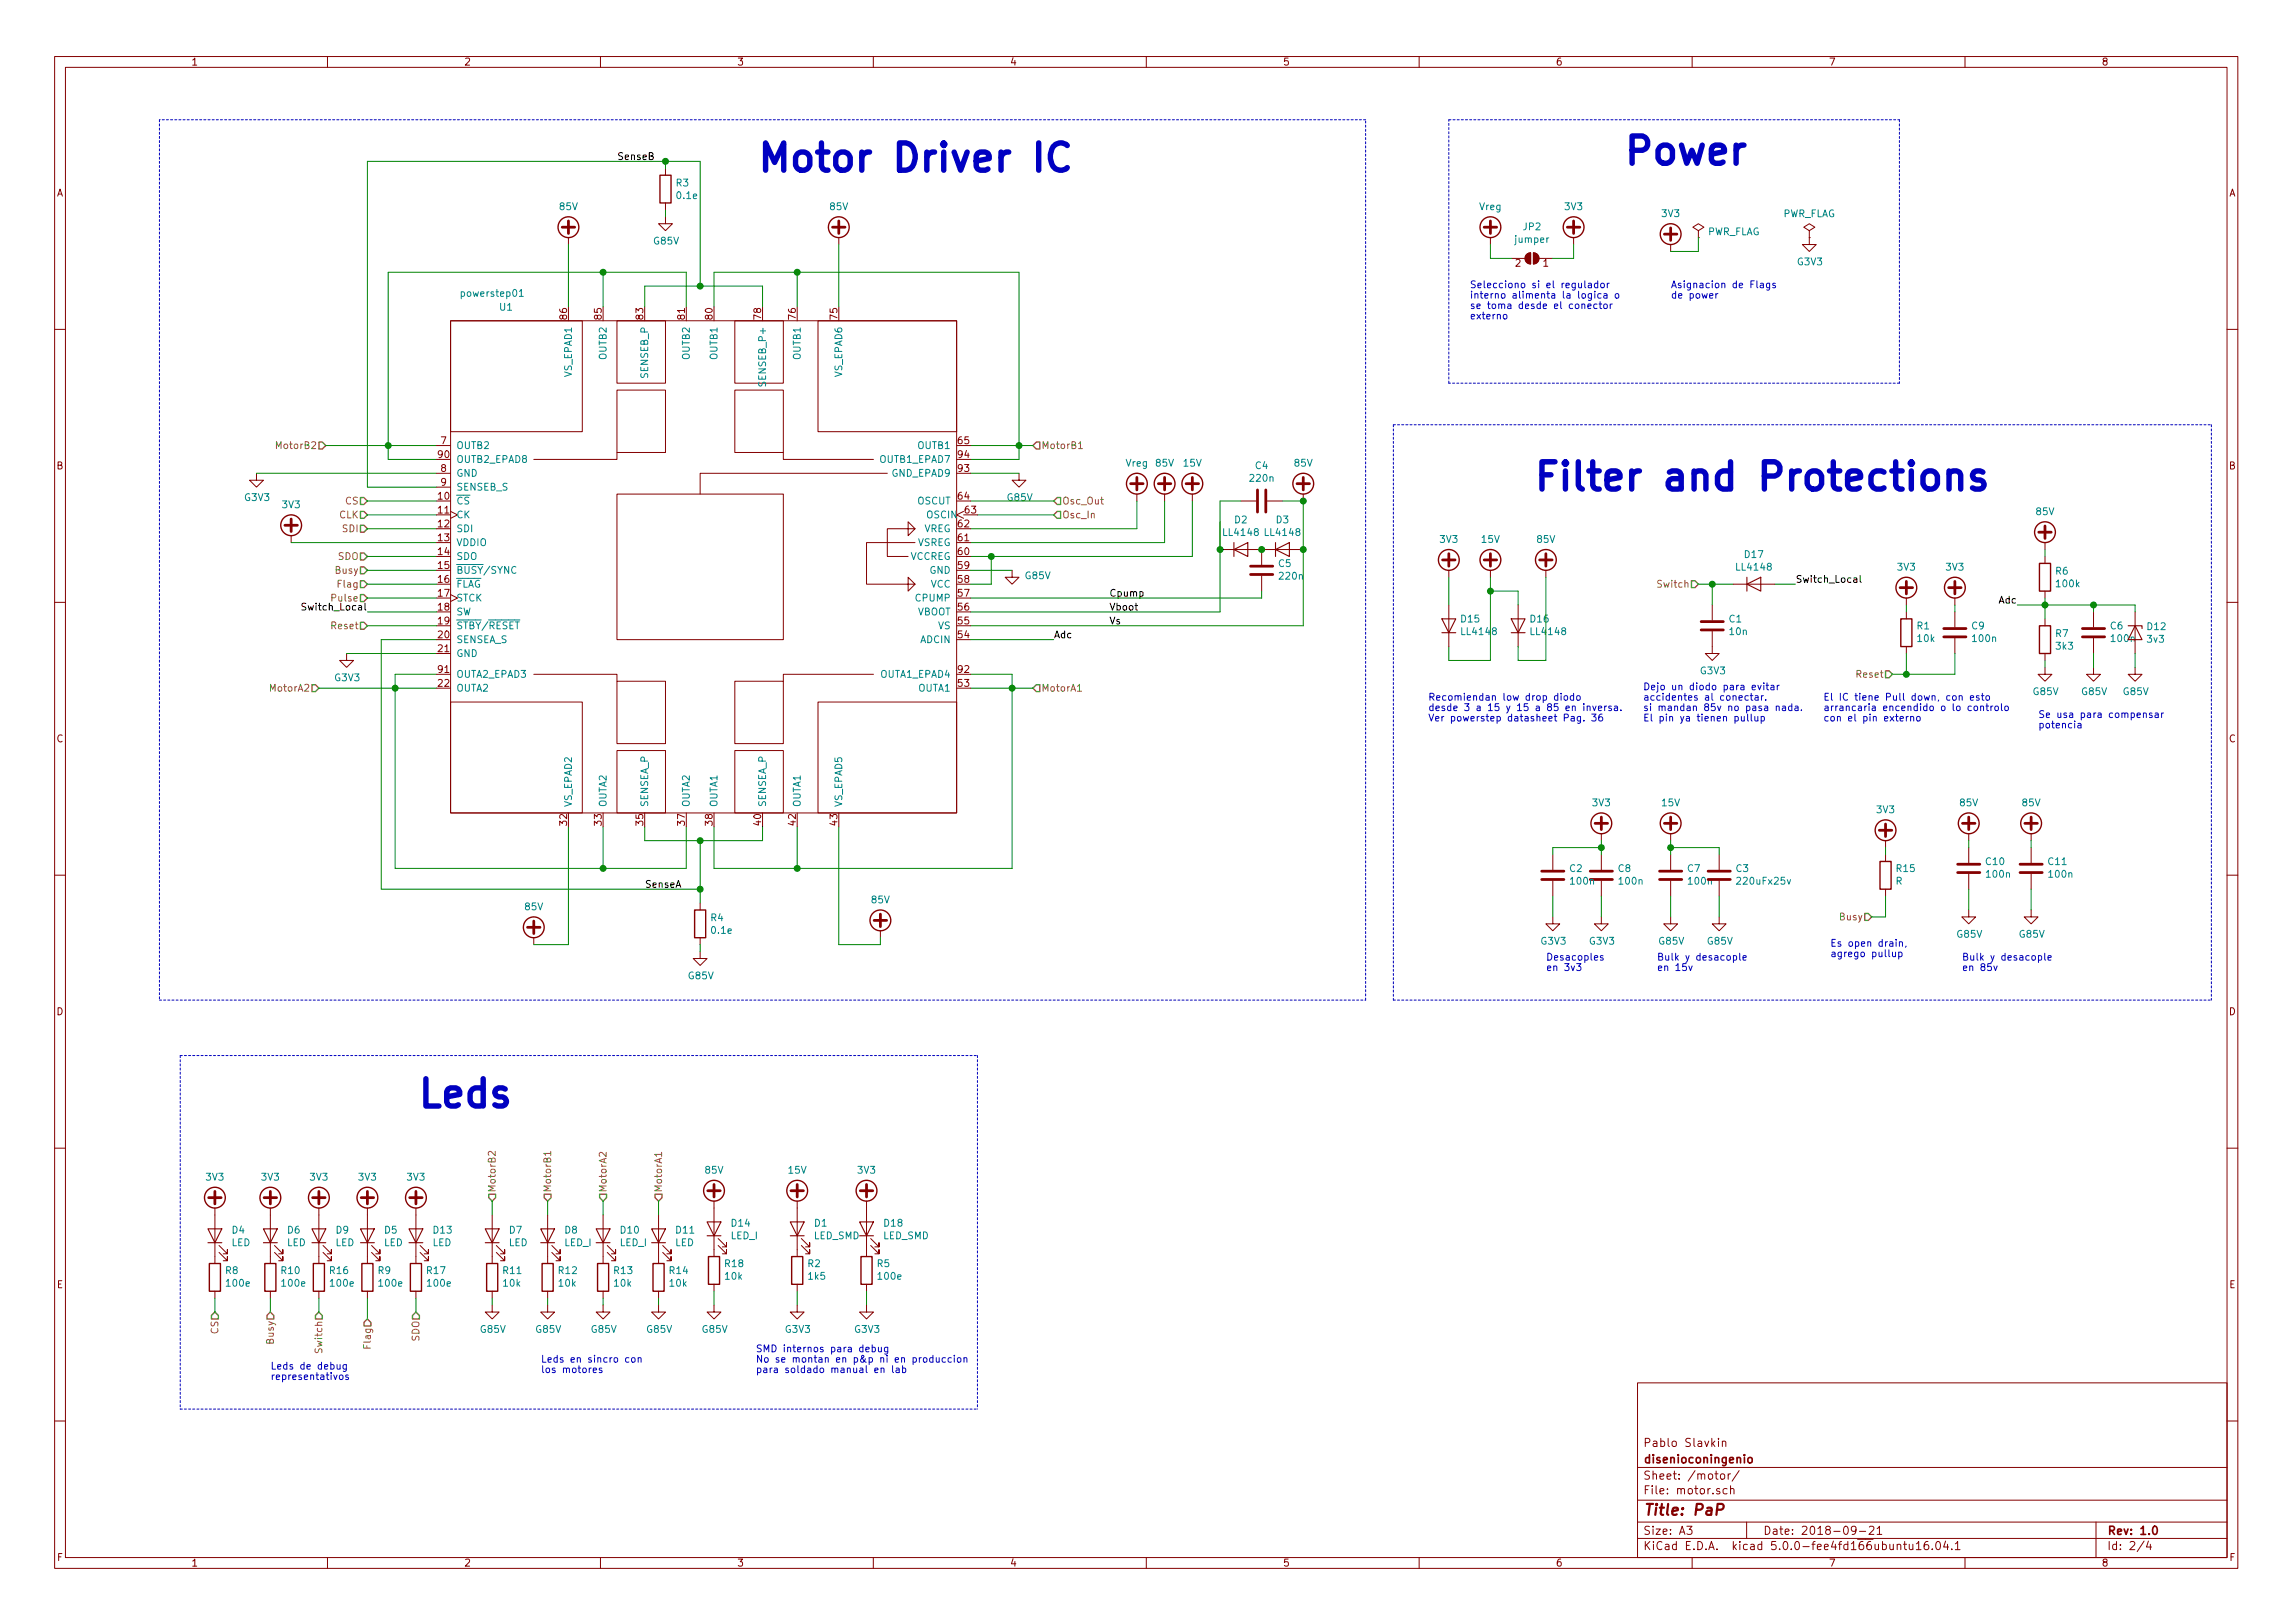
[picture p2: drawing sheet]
<svg xmlns="http://www.w3.org/2000/svg" width="297mm" height="210mm" viewBox="0 0 297 210" stroke-linecap="round" stroke-linejoin="round" font-family="sans-serif">
<defs><g id="words">
<g font-size="4.9" fill="#0000c2">
<text x="97.9" y="22.2">Motor Driver IC</text>
<text x="210.1" y="21.3">Power</text>
<text x="198.5" y="63.5">Filter and Protections</text>
<text x="53.9" y="143.5">Leds</text>
</g>
<text font-size="2" fill="#840000" x="212.8" y="196.3">Title: PaP</text>
<g font-size="1.5" fill="#840000">
<text x="212.8" y="191.7">Sheet: /motor/</text>
<text x="212.8" y="189.6">disenioconingenio</text>
<text x="212.8" y="187.4">Pablo Slavkin</text>
<text x="212.8" y="193.6">File: motor.sch</text>
<text x="212.8" y="200.8">KiCad E.D.A. kicad 5.0.0-fee4fd166ubuntu16.04.1</text>
<text x="212.8" y="198.8">Size: A3</text>
<text x="228.4" y="198.8">Date: 2018-09-21</text>
<text x="272.9" y="198.8">Rev: 1.0</text>
<text x="272.9" y="200.8">Id: 2/4</text>
</g>
<g font-size="1.3" fill="#840000">
<text x="24.7" y="8.5">1</text>
<text x="60.1" y="8.5">2</text>
<text x="95.5" y="8.5">3</text>
<text x="130.8" y="8.5">4</text>
<text x="166.2" y="8.5">5</text>
<text x="201.5" y="8.5">6</text>
<text x="236.9" y="8.5">7</text>
<text x="272.2" y="8.5">8</text>
<text x="7.3" y="25.4">A</text>
<text x="288.7" y="25.4">A</text>
<text x="196.3" y="34.6">2</text>
<text x="199.9" y="34.6">1</text>
<text x="73.5" y="41.3" transform="rotate(-90 73.5 41.3)">86</text>
<text x="77.9" y="41.3" transform="rotate(-90 77.9 41.3)">85</text>
<text x="83.3" y="41.3" transform="rotate(-90 83.3 41.3)">83</text>
<text x="88.7" y="41.3" transform="rotate(-90 88.7 41.3)">81</text>
<text x="92.3" y="41.3" transform="rotate(-90 92.3 41.3)">80</text>
<text x="98.6" y="41.3" transform="rotate(-90 98.6 41.3)">78</text>
<text x="103.1" y="41.3" transform="rotate(-90 103.1 41.3)">76</text>
<text x="108.5" y="41.3" transform="rotate(-90 108.5 41.3)">75</text>
<text x="56.8" y="59.3">90</text>
<text x="57.1" y="57.5">7</text>
<text x="124.1" y="57.5">65</text>
<text x="124.1" y="59.3">94</text>
<text x="7.3" y="60.8">B</text>
<text x="56.8" y="64.7">10</text>
<text x="57.1" y="61.1">8</text>
<text x="57.1" y="62.9">9</text>
<text x="124.1" y="64.7">64</text>
<text x="124.1" y="61.1">93</text>
<text x="288.7" y="60.8">B</text>
<text x="56.8" y="66.5">11</text>
<text x="56.8" y="68.3">12</text>
<text x="56.8" y="70.1">13</text>
<text x="56.8" y="71.9">14</text>
<text x="124.1" y="71.9">60</text>
<text x="124.1" y="70.1">61</text>
<text x="124.1" y="68.3">62</text>
<text x="125" y="66.5">63</text>
<text x="56.8" y="73.7">15</text>
<text x="56.8" y="75.5">16</text>
<text x="56.8" y="77.3">17</text>
<text x="124.1" y="77.3">57</text>
<text x="124.1" y="75.5">58</text>
<text x="124.1" y="73.7">59</text>
<text x="56.8" y="79.1">18</text>
<text x="56.8" y="80.9">19</text>
<text x="56.8" y="82.7">20</text>
<text x="124.1" y="82.7">54</text>
<text x="124.1" y="80.9">55</text>
<text x="124.1" y="79.1">56</text>
<text x="56.8" y="84.5">21</text>
<text x="56.8" y="89">22</text>
<text x="56.8" y="87.2">91</text>
<text x="124.1" y="89">53</text>
<text x="124.1" y="87.2">92</text>
<text x="7.3" y="96.2">C</text>
<text x="288.7" y="96.2">C</text>
<text x="73.5" y="106.9" transform="rotate(-90 73.5 106.9)">32</text>
<text x="77.9" y="106.9" transform="rotate(-90 77.9 106.9)">33</text>
<text x="83.3" y="106.9" transform="rotate(-90 83.3 106.9)">35</text>
<text x="88.7" y="106.9" transform="rotate(-90 88.7 106.9)">37</text>
<text x="92.3" y="106.9" transform="rotate(-90 92.3 106.9)">38</text>
<text x="98.6" y="106.9" transform="rotate(-90 98.6 106.9)">40</text>
<text x="103.1" y="106.9" transform="rotate(-90 103.1 106.9)">42</text>
<text x="108.5" y="106.9" transform="rotate(-90 108.5 106.9)">43</text>
<text x="7.3" y="131.5">D</text>
<text x="288.7" y="131.5">D</text>
<text x="7.4" y="166.9">E</text>
<text x="288.8" y="166.9">E</text>
<text x="7.4" y="202.2">F</text>
<text x="24.7" y="202.9">1</text>
<text x="60.1" y="202.9">2</text>
<text x="95.5" y="202.9">3</text>
<text x="130.8" y="202.9">4</text>
<text x="166.2" y="202.9">5</text>
<text x="201.5" y="202.9">6</text>
<text x="236.9" y="202.9">7</text>
<text x="272.2" y="202.9">8</text>
<text x="288.8" y="202.2">F</text>
</g>
<g font-size="1.3">
<text x="79.9" y="20.7">SenseB</text>
<text x="143.7" y="77.3">Cpump</text>
<text x="232.6" y="75.5">Switch_Local</text>
<text x="39.6" y="79.1">Switch_Local</text>
<text x="136.5" y="82.7">Adc</text>
<text x="143.7" y="79.1">Vboot</text>
<text x="143.7" y="80.9">Vs</text>
<text x="258.9" y="78.2">Adc</text>
<text x="83.5" y="115">SenseA</text>
</g>
<g font-size="1.3" fill="#008484">
<text x="72.5" y="27.2">85V</text>
<text x="87.6" y="24.2">R3</text>
<text x="87.8" y="25.8">0.1e</text>
<text x="107.5" y="27.2">85V</text>
<text x="191.7" y="27.2">Vreg</text>
<text x="197.3" y="29.8">JP2</text>
<text x="202.7" y="27.2">3V3</text>
<text x="215.3" y="28.1">3V3</text>
<text x="230.9" y="28.1">PWR_FLAG</text>
<text x="84.7" y="31.7">G85V</text>
<text x="196.4" y="31.5">jumper</text>
<text x="221.1" y="30.5">PWR_FLAG</text>
<text x="232.9" y="34.4">G3V3</text>
<text x="59.9" y="38.4">powerstep01</text>
<text x="64.8" y="40.2">U1</text>
<text x="78.6" y="46.5" transform="rotate(-90 78.6 46.5)">OUTB2</text>
<text x="89.4" y="46.5" transform="rotate(-90 89.4 46.5)">OUTB2</text>
<text x="92.9" y="46.5" transform="rotate(-90 92.9 46.5)">OUTB1</text>
<text x="103.7" y="46.5" transform="rotate(-90 103.7 46.5)">OUTB1</text>
<text x="74.1" y="48.8" transform="rotate(-90 74.1 48.8)">VS_EPAD1</text>
<text x="84" y="49" transform="rotate(-90 84 49)">SENSEB_P</text>
<text x="99.2" y="49.7" transform="rotate(-90 99.2 49.7)">SENSEB_P+</text>
<text x="109.1" y="48.8" transform="rotate(-90 109.1 48.8)">VS_EPAD6</text>
<text x="59.1" y="58.2">OUTB2</text>
<text x="59.1" y="60">OUTB2_EPAD8</text>
<text x="114.1" y="60">OUTB1_EPAD7</text>
<text x="119" y="58.2">OUTB1</text>
<text x="31.7" y="64.9">G3V3</text>
<text x="36.6" y="65.8">3V3</text>
<text x="59.1" y="65.4">CS</text>
<text x="59.1" y="61.8">GND</text>
<text x="59.1" y="63.6">SENSEB_S</text>
<text x="115.6" y="61.8">GND_EPAD9</text>
<text x="118.8" y="65.4">OSCUT</text>
<text x="130.5" y="64.9">G85V</text>
<text x="145.9" y="60.5">Vreg</text>
<text x="149.8" y="60.5">85V</text>
<text x="153.3" y="60.5">15V</text>
<text x="162" y="62.4">220n</text>
<text x="162.6" y="60.8">C4</text>
<text x="167.7" y="60.5">85V</text>
<text x="59.1" y="67.1">CK</text>
<text x="59.1" y="68.9">SDI</text>
<text x="59.1" y="70.7">VDDIO</text>
<text x="118.8" y="70.7">VSREG</text>
<text x="119.7" y="68.9">VREG</text>
<text x="120.1" y="67.1">OSCIN</text>
<text x="158.6" y="69.4">LL4148</text>
<text x="160" y="67.8">D2</text>
<text x="164" y="69.4">LL4148</text>
<text x="165.3" y="67.8">D3</text>
<text x="186.6" y="70.3">3V3</text>
<text x="192" y="70.3">15V</text>
<text x="199.1" y="70.3">85V</text>
<text x="263.8" y="66.7">85V</text>
<text x="59.1" y="72.5">SDO</text>
<text x="59.1" y="74.3">BUSY/SYNC</text>
<text x="59.1" y="76.1">FLAG</text>
<text x="59.1" y="77.9">STCK</text>
<text x="117.9" y="72.5">VCCREG</text>
<text x="118.7" y="77.9">CPUMP</text>
<text x="120.4" y="74.3">GND</text>
<text x="120.6" y="76.1">VCC</text>
<text x="132.8" y="75">G85V</text>
<text x="165.6" y="73.5">C5</text>
<text x="165.8" y="75.1">220n</text>
<text x="225" y="73.9">LL4148</text>
<text x="226" y="72.3">D17</text>
<text x="245.8" y="73.9">3V3</text>
<text x="252.1" y="73.9">3V3</text>
<text x="266.3" y="74.4">R6</text>
<text x="266.5" y="76.1">100k</text>
<text x="59.1" y="79.7">SW</text>
<text x="59.1" y="81.5">STBY/RESET</text>
<text x="59.1" y="83.3">SENSEA_S</text>
<text x="118.8" y="79.7">VBOOT</text>
<text x="119.3" y="83.3">ADCIN</text>
<text x="121.5" y="81.5">VS</text>
<text x="189.3" y="80.6">D15</text>
<text x="189.4" y="82.3">LL4148</text>
<text x="198.3" y="80.6">D16</text>
<text x="198.4" y="82.3">LL4148</text>
<text x="224" y="80.6">C1</text>
<text x="224.1" y="82.3">10n</text>
<text x="248.4" y="81.5">R1</text>
<text x="248.4" y="83.2">10k</text>
<text x="255.4" y="81.5">C9</text>
<text x="255.6" y="83.2">100n</text>
<text x="266.3" y="82.5">R7</text>
<text x="273.4" y="81.5">C6</text>
<text x="273.6" y="83.2">100n</text>
<text x="278.2" y="81.6">D12</text>
<text x="278.2" y="83.3">3v3</text>
<text x="43.4" y="88.3">G3V3</text>
<text x="59.1" y="85.1">GND</text>
<text x="59.1" y="89.6">OUTA2</text>
<text x="59.1" y="87.8">OUTA2_EPAD3</text>
<text x="114.1" y="87.8">OUTA1_EPAD4</text>
<text x="119" y="89.6">OUTA1</text>
<text x="220.3" y="87.4">G3V3</text>
<text x="266.4" y="84.2">3k3</text>
<text x="263.4" y="90">G85V</text>
<text x="269.7" y="90">G85V</text>
<text x="275.1" y="90">G85V</text>
<text x="74.1" y="104.6" transform="rotate(-90 74.1 104.6)">VS_EPAD2</text>
<text x="78.6" y="104.6" transform="rotate(-90 78.6 104.6)">OUTA2</text>
<text x="84" y="104.6" transform="rotate(-90 84 104.6)">SENSEA_P</text>
<text x="89.4" y="104.6" transform="rotate(-90 89.4 104.6)">OUTA2</text>
<text x="92.9" y="104.6" transform="rotate(-90 92.9 104.6)">OUTA1</text>
<text x="99.2" y="104.6" transform="rotate(-90 99.2 104.6)">SENSEA_P</text>
<text x="103.7" y="104.6" transform="rotate(-90 103.7 104.6)">OUTA1</text>
<text x="109.1" y="104.6" transform="rotate(-90 109.1 104.6)">VS_EPAD5</text>
<text x="206.3" y="104.5">3V3</text>
<text x="215.3" y="104.5">15V</text>
<text x="243.1" y="105.4">3V3</text>
<text x="253.9" y="104.5">85V</text>
<text x="262" y="104.5">85V</text>
<text x="203.4" y="113">C2</text>
<text x="209.6" y="113">C8</text>
<text x="218.6" y="113">C7</text>
<text x="224.9" y="113">C3</text>
<text x="245.7" y="113">R15</text>
<text x="257.3" y="112.1">C10</text>
<text x="257.4" y="113.7">100n</text>
<text x="265.4" y="112.1">C11</text>
<text x="265.5" y="113.7">100n</text>
<text x="68" y="117.9">85V</text>
<text x="92.1" y="119.3">R4</text>
<text x="112.9" y="117">85V</text>
<text x="203.5" y="114.6">100n</text>
<text x="209.8" y="114.6">100n</text>
<text x="218.8" y="114.6">100n</text>
<text x="225.3" y="114.6">220uFx25v</text>
<text x="245.6" y="114.6">R</text>
<text x="92.2" y="121">0.1e</text>
<text x="199.6" y="122.4">G3V3</text>
<text x="205.9" y="122.4">G3V3</text>
<text x="214.9" y="122.4">G85V</text>
<text x="221.2" y="122.4">G85V</text>
<text x="253.5" y="121.5">G85V</text>
<text x="261.6" y="121.5">G85V</text>
<text x="89.2" y="126.9">G85V</text>
<text x="26.7" y="152.9">3V3</text>
<text x="33.9" y="152.9">3V3</text>
<text x="40.2" y="152.9">3V3</text>
<text x="46.5" y="152.9">3V3</text>
<text x="52.8" y="152.9">3V3</text>
<text x="91.4" y="152">85V</text>
<text x="102.2" y="152">15V</text>
<text x="111.1" y="152">3V3</text>
<text x="30" y="161.4">LED</text>
<text x="30.1" y="159.8">D4</text>
<text x="37.2" y="161.4">LED</text>
<text x="37.3" y="159.8">D6</text>
<text x="43.4" y="161.4">LED</text>
<text x="43.6" y="159.8">D9</text>
<text x="49.7" y="161.4">LED</text>
<text x="49.8" y="159.8">D5</text>
<text x="56" y="161.4">LED</text>
<text x="56.2" y="159.8">D13</text>
<text x="65.9" y="161.4">LED</text>
<text x="66" y="159.8">D7</text>
<text x="73.1" y="161.4">LED_I</text>
<text x="73.2" y="159.8">D8</text>
<text x="80.3" y="161.4">LED_I</text>
<text x="80.4" y="159.8">D10</text>
<text x="87.4" y="161.4">LED</text>
<text x="87.6" y="159.8">D11</text>
<text x="94.7" y="160.5">LED_I</text>
<text x="94.8" y="158.9">D14</text>
<text x="105.4" y="160.5">LED_SMD</text>
<text x="105.5" y="158.9">D1</text>
<text x="114.4" y="160.5">LED_SMD</text>
<text x="114.6" y="158.9">D18</text>
<text x="29.2" y="165.1">R8</text>
<text x="29.4" y="166.7">100e</text>
<text x="36.5" y="165.1">R10</text>
<text x="36.6" y="166.7">100e</text>
<text x="42.8" y="165.1">R16</text>
<text x="42.9" y="166.7">100e</text>
<text x="49" y="165.1">R9</text>
<text x="49.2" y="166.7">100e</text>
<text x="55.3" y="165.1">R17</text>
<text x="55.5" y="166.7">100e</text>
<text x="65.2" y="165.1">R11</text>
<text x="65.2" y="166.7">10k</text>
<text x="72.4" y="165.1">R12</text>
<text x="72.4" y="166.7">10k</text>
<text x="79.6" y="165.1">R13</text>
<text x="79.6" y="166.7">10k</text>
<text x="86.8" y="165.1">R14</text>
<text x="86.8" y="166.7">10k</text>
<text x="93.9" y="164.2">R18</text>
<text x="94" y="165.8">10k</text>
<text x="104.7" y="164.2">R2</text>
<text x="104.8" y="165.8">1k5</text>
<text x="113.7" y="164.2">R5</text>
<text x="113.8" y="165.8">100e</text>
<text x="62.2" y="172.7">G85V</text>
<text x="69.4" y="172.7">G85V</text>
<text x="76.6" y="172.7">G85V</text>
<text x="83.8" y="172.7">G85V</text>
<text x="91" y="172.7">G85V</text>
<text x="101.8" y="172.7">G3V3</text>
<text x="110.7" y="172.7">G3V3</text>
</g>
<g font-size="1.3" fill="#0000c2">
<text x="190.4" y="37.3">Selecciono si el regulador</text>
<text x="190.4" y="38.7">interno alimenta la logica o</text>
<text x="190.4" y="40">se toma desde el conector</text>
<text x="190.4" y="41.4">externo</text>
<text x="216.4" y="37.3">Asignacion de Flags</text>
<text x="216.4" y="38.7">de power</text>
<text x="212.8" y="89.4">Dejo un diodo para evitar</text>
<text x="185" y="90.8">Recomiendan low drop diodo</text>
<text x="185" y="92.1">desde 3 a 15 y 15 a 85 en inversa.</text>
<text x="185" y="93.5">Ver powerstep datasheet Pag. 36</text>
<text x="212.8" y="90.8">accidentes al conectar.</text>
<text x="212.8" y="92.1">si mandan 85v no pasa nada.</text>
<text x="212.8" y="93.5">El pin ya tienen pullup</text>
<text x="236.2" y="90.8">El IC tiene Pull down, con esto</text>
<text x="236.2" y="92.1">arrancaria encendido o lo controlo</text>
<text x="236.2" y="93.5">con el pin externo</text>
<text x="264" y="93">Se usa para compensar</text>
<text x="264" y="94.4">potencia</text>
<text x="200.3" y="124.4">Desacoples</text>
<text x="200.3" y="125.8">en 3v3</text>
<text x="214.6" y="124.4">Bulk y desacople</text>
<text x="214.6" y="125.8">en 15v</text>
<text x="237.1" y="122.6">Es open drain,</text>
<text x="237.1" y="124">agrego pullup</text>
<text x="254.1" y="124.4">Bulk y desacople</text>
<text x="254.1" y="125.8">en 85v</text>
<text x="35" y="177.4">Leds de debug</text>
<text x="35" y="178.8">representativos</text>
<text x="70" y="176.5">Leds en sincro con</text>
<text x="70" y="177.9">los motores</text>
<text x="97.9" y="175.2">SMD internos para debug</text>
<text x="97.9" y="176.5">No se montan en p&amp;p ni en produccion</text>
<text x="97.9" y="177.9">para soldado manual en lab</text>
</g>
<g font-size="1.3" fill="#848400">
<text x="36.1" y="58.2">MotorB2</text>
<text x="134.9" y="58.2">MotorB1</text>
<text x="44.8" y="65.4">CS</text>
<text x="137.6" y="65.4">Osc_Out</text>
<text x="43.9" y="67.1">CLK</text>
<text x="44.4" y="68.9">SDI</text>
<text x="137.6" y="67.1">Osc_In</text>
<text x="43.2" y="77.9">Pulse</text>
<text x="43.5" y="74.3">Busy</text>
<text x="43.8" y="72.5">SDO</text>
<text x="43.9" y="76.1">Flag</text>
<text x="214.9" y="76.1">Switch</text>
<text x="43.1" y="81.5">Reset</text>
<text x="35.2" y="89.6">MotorA2</text>
<text x="134.9" y="89.6">MotorA1</text>
<text x="240.7" y="87.8">Reset</text>
<text x="238.3" y="119.2">Busy</text>
<text x="64.2" y="154.5" transform="rotate(-90 64.2 154.5)">MotorB2</text>
<text x="71.4" y="154.5" transform="rotate(-90 71.4 154.5)">MotorB1</text>
<text x="78.6" y="154.5" transform="rotate(-90 78.6 154.5)">MotorA2</text>
<text x="85.8" y="154.5" transform="rotate(-90 85.8 154.5)">MotorA1</text>
<text x="28.3" y="172.8" transform="rotate(-90 28.3 172.8)">CS</text>
<text x="54.3" y="173.8" transform="rotate(-90 54.3 173.8)">SDO</text>
<text x="35.5" y="174.1" transform="rotate(-90 35.5 174.1)">Busy</text>
<text x="41.8" y="175.1" transform="rotate(-90 41.8 175.1)">Switch</text>
<text x="48" y="174.5" transform="rotate(-90 48 174.5)">Flag</text>
</g>
</g></defs>
<g fill="none" stroke="#840000" stroke-width=".13">
<path d="M7.1 7.3h282.8v195.9h-282.8zM8.5 8.7h280v193.1h-280zM42.4 7.3v1.4M77.8 7.3v1.4M113.1 7.3v1.4M148.5 7.3v1.4M183.8 7.3v1.4M219.2 7.3v1.4M254.5 7.3v1.4M73.6 30.8v.9M86.2 28.1v.9h.9l-.9 .9-.9-.9h.9M86.2 21.8v.9"/>
<path d="M86.2 26.3v.9M108.7 30.8v.9M193.1 30.8v.9M195.8 33.5h1.8M197.7 33l.3-.2h.3v1.4a.73 .73 0 0 1-.7-.4 .73 .73 0 0 1 .1-.8zM198.6 32.8a.72 .72 0 0 1 .8 .7 .72 .72 0 0 1-.8 .7zM199.4 33.5h1.8M203.8 30.8v.9M216.4 31.7v.9M220 29.9l.7-.5-.7-.4-.7 .4 .7 .5v.9M220 30.8h.1M234.4 30.8v.9h.9l-.9 .9-.9-.9h.9"/>
<path d="M234.4 29.9l.7-.5-.7-.4-.7 .4 .7 .5v.9M234.4 30.8h.1M7.1 42.7h1.4M56.6 57.7h1.8M58.4 41.6h65.5v63.7h-65.5zM58.4 41.6h17v14.3h-17zM79.9 50.5h6.3v8.1h-6.3zM79.9 41.6h6.3v8h-6.3zM79.9 58.6v.9h-10.8M95.2 41.6h6.3v8h-6.3zM95.2 50.5h6.3v8.1h-6.3zM101.5 58.6v.9h11.6"/>
<path d="M106 41.6h17.9v14.3h-17.9zM288.5 42.7h1.4M7.1 78h1.4M33.2 61.3v.9h.9l-.9 .9-.9-.9h.9M37.7 69.4v.9M56.6 61.3h1.8M56.6 63.1h1.8M58.4 66.3l.9 .4-.9 .4M58.4 77l.9 .5-.9 .4M79.9 64h21.6v18.9h-21.6zM114.9 61.3h-24.2v2.7M118.5 68.5l-.9 .9v-1.8l.9 .9h-3.6v3.6h2.7"/>
<path d="M118.5 70.3h-6.2v5.4h6.2l-.9-.9v1.8l.9-.9M124.8 66.3l-.9 .4 .9 .4M131.1 73.9v.9h.9l-.9 .9-.9-.9h.9M132 61.3v.9h.9l-.9 .9-.9-.9h.9M147.3 64v.9M150.9 64v.9M154.5 64v.9M158 71.2h10.8M160.7 64.9h2M163.4 71.2v2M163.4 74.6v2M164.2 64.9h1.9"/>
<path d="M168.8 64v.9M187.7 73.9v.9M187.7 78.4v5.4M193.1 73.9v.9M196.7 78.4v5.4M200.3 73.9v.9M221.8 78.4v2M224.5 75.7h5.4M247 77.5v.9M247 79.3v.9M253.2 77.5v.9M253.2 79.3v1.9"/>
<path d="M264.9 70.3v.9M264.9 72.1v.9M264.9 76.6v.9M271.2 79.3v1.9M276.6 79.3v5.4M288.5 78h1.4M44.9 84.7v.9h.9l-.9 .9-.9-.9h.9M58.4 90.9h17v14.4h-17zM69.1 87.4h10.8v.9M79.9 97.2h6.3v8.1h-6.3zM79.9 88.3h6.3v8h-6.3zM95.2 97.2h6.3v8.1h-6.3z"/>
<path d="M95.2 88.3h6.3v8h-6.3zM106 90.9h17.9v14.4h-17.9zM113.1 87.4h-11.6v.9M221.8 81.8v2.9h.9l-.9 .9-.9-.9h.9M247 83.8v.9M253.2 82.7v2M264.9 86.5v.9h.9l-.9 .9-.9-.9h.9M264.9 80.2v.9M264.9 84.7v.9M271.2 86.5v.9h.9l-.9 .9-.9-.9h.9M271.2 82.7v2M276.6 86.5v.9h.9l-.9 .9-.9-.9h.9"/>
<path d="M7.1 113.4h1.4M90.7 117v.9M201.2 118.8v.9h.9l-.9 .9-.9-.9h.9M201.2 110.7v2M201.2 114.1v2M207.4 118.8v.9h.9l-.9 .9-.9-.9h.9M207.4 108v.9M207.4 110.7v2M207.4 114.1v2M216.4 118.8v.9h.9l-.9 .9-.9-.9h.9M216.4 108v.9M216.4 110.7v2"/>
<path d="M216.4 114.1v2M222.7 118.8v.9h.9l-.9 .9-.9-.9h.9M222.7 110.7v2M222.7 114.1v2M244.3 108.9v.9M244.3 110.7v.9M244.3 115.2v.9M255 117.9v.9h.9l-.9 .9-.9-.9h.9M255 108v.9M255 109.8v2M255 113.2v2M263.1 117.9v.9h.9l-.9 .9-.9-.9h.9"/>
<path d="M263.1 108v.9M263.1 109.8v2M263.1 113.2v2M288.5 113.4h1.4M69.1 121.5v.9M90.7 123.3v.9h.9l-.9 .9-.9-.9h.9M90.7 121.5v.9M114 120.6v.9M7.1 148.7h1.4M27.8 156.5v7.2M35 156.5v7.2M41.3 156.5v7.2"/>
<path d="M47.6 156.5v7.2M53.9 156.5v7.2M63.8 157.4v6.3M70.9 157.4v6.3M78.1 157.4v6.3M85.3 157.4v6.3M92.5 155.6v7.2M103.3 155.6v7.2M112.3 155.6v7.2M288.5 148.7h1.4M27.8 167.3v.9M28.4 162.2l1.1 1.1v-.5v.5h-.6"/>
<path d="M28.4 161.4l1.1 1v-.5v.5h-.6M35 167.3v.9M35.6 162.2l1 1.1v-.5v.5h-.5M35.6 161.4l1 1v-.5v.5h-.5M41.3 167.3v.9M41.8 162.2l1.1 1.1v-.5v.5h-.5M41.8 161.4l1.1 1v-.5v.5h-.5M47.6 167.3v.9M48.1 162.2l1.1 1.1v-.5v.5h-.5M48.1 161.4l1.1 1v-.5v.5h-.5M53.9 167.3v.9M54.4 162.2l1.1 1.1v-.5v.5h-.5"/>
<path d="M54.4 161.4l1.1 1v-.5v.5h-.5M63.8 169.1v.9h.9l-.9 .9-.9-.9h.9M63.8 167.3v.9M64.3 162.2l1.1 1.1v-.5v.5h-.6M64.3 161.4l1.1 1v-.5v.5h-.6M70.9 169.1v.9h.9l-.9 .9-.9-.9h.9M70.9 167.3v.9M71.5 162.2l1.1 1.1v-.5v.5h-.6M71.5 161.4l1.1 1v-.5v.5h-.6M78.1 169.1v.9h.9l-.9 .9-.9-.9h.9M78.1 167.3v.9M78.7 162.2l1 1.1v-.5v.5h-.5"/>
<path d="M78.7 161.4l1 1v-.5v.5h-.5M85.3 169.1v.9h.9l-.9 .9-.9-.9h.9M85.3 167.3v.9M85.8 162.2l1.1 1.1v-.5v.5h-.5M85.8 161.4l1.1 1v-.5v.5h-.5M92.5 169.1v.9h.9l-.9 .9-.9-.9h.9M92.5 166.4v.9M93 161.4l1.1 1v-.5v.5h-.5M93 160.5l1.1 1v-.5v.5h-.5M103.3 169.1v.9h.9l-.9 .9-.9-.9h.9M103.3 166.4v.9M103.8 161.4l1.1 1v-.5v.5h-.6"/>
<path d="M103.8 160.5l1.1 1v-.5v.5h-.6M112.3 169.1v.9h.8l-.8 .9-.9-.9h.9M112.3 166.4v.9M112.8 161.4l1.1 1v-.5v.5h-.6M112.8 160.5l1.1 1v-.5v.5h-.6M212.1 179.1h76.4v22.7h-76.4zM7.1 184.1h1.4M212.1 199.3h76.4M212.1 197.2h76.4M212.1 194.3h76.4M212.1 190.1h76.4M218.5 197.7h.7l-.4 .4 .3 .1v.5l-.1 .1-.5-.1"/>
<path d="M222.6 186.3v.1M222.6 186.7v.7M223 191l.2-.1 .2 .2v.3l-.2 .2h-.2l-.1-.2zM223.1 186.8l.2-.1h.2l.1 .7M223.1 186.7v.7M223.7 192.9l-.3-.1-.2 .2 .1 .4 .1 .1h.3M223.9 190.9v.7M224.2 192.9l.1-.1 .3 .1v.6M224.2 190.9l-.3 .2M224.2 192.5v1M225.3 190.5l-.9 1.4M226.3 197.2v2.1"/>
<path d="M240.4 198.2l-.2 .2-.3-.1-.1-.1v-.3l.1-.1 .3-.1 .2 .1a.84 .84 0 0 1-.2 .9l-.3 .1M240.9 198.4h.8M242.2 197.8l.1-.1h.3l.1 .1v.2v.2l-.6 .6h.6M243.2 198l.3-.3v1.1M243.2 198.8h.6M246.7 199.7v.9l.3 .2M249.8 199.7a.42 .42 0 0 0-.6 .4l.1 .6 .1 .1 .4-.1 .1-.4-.1-.2h-.4l-.2 .2M250.9 199.7h.1a.61 .61 0 0 1 .1 1.1 .57 .57 0 0 1-.4-.5 .57 .57 0 0 1 .2-.6zM252 199.6l-.2 .8h.6M271.5 197.2v4.6M277.8 199.6l-.9 1.4M278.3 199.6l-.2 .8h.6"/>
<path d="M288.5 184.1h1.4M42.4 201.8v1.4M77.8 201.8v1.4M113.1 201.8v1.4M148.5 201.8v1.4M183.8 201.8v1.4M219.2 201.8v1.4M245.8 200.1a.26 .26 0 0 1 .4 .1v.6M246.6 200.1h.4M247.3 200.1v.5a.28 .28 0 0 0 .5 .1M247.8 200.1v.7M248.2 200l.3-.3v1.1"/>
<path d="M248.2 200.8h.7M250.3 200.7v.1M252.3 200.1v.7M252.8 200.7v.1M253.3 200l.3-.3v1.1M253.3 200.8h.6M254.5 201.8v1.4M278.6 200.1v.7"/>
</g>
<path d="M226.5 188.9l.1-.1 .3 .1v.5l-.1 .1-.3-.1zM279 197.8l.1-.1a.58 .58 0 0 1 .4 .5 .58 .58 0 0 1-.2 .5l-.1 .1a.57 .57 0 0 1-.4-.5 .57 .57 0 0 1 .2-.5z" fill="none" stroke="#840000" stroke-width=".22"/>
<path d="M222.4 195.6h.6a.4 .4 0 0 0 .3-.4 .4 .4 0 0 0-.3-.4h-.5l-.2 1.4" fill="none" stroke="#840000" stroke-width=".29"/>
<g fill="none" stroke="#840000" stroke-width=".14">
<path d="M159.8 71.2l1.8-.9v1.8zM159.8 70.3v1.8M165.2 71.2l1.8-.9v1.8zM165.2 70.3v1.8M226.3 75.7l1.8-.9v1.8zM226.3 74.8v1.8M186.8 80.2h1.8l-.9 1.8zM186.8 82h1.8M195.8 80.2h1.8l-.9 1.8zM195.8 82h1.8M275.7 81.1h1.8v.3M276.6 81.1l.9 1.8h-1.8z"/>
<path d="M26.9 159.2h1.8l-.9 1.8zM34.1 159.2h1.8l-.9 1.8zM40.4 159.2h1.8l-.9 1.8zM46.7 159.2h1.8l-.9 1.8zM53 159.2h1.8l-.9 1.8zM62.9 159.2h1.8l-.9 1.8zM70 159.2h1.8l-.9 1.8zM77.2 159.2h1.8l-.9 1.8zM84.4 159.2h1.8l-.9 1.8zM91.6 158.3h1.8l-.9 1.8zM102.4 158.3h1.8l-.9 1.8zM111.4 158.3h1.7l-.8 1.8z"/>
<path d="M26.9 161h1.8M34.1 161h1.8M40.4 161h1.8M46.7 161h1.8M53 161h1.8M62.9 161h1.8M70 161h1.8M77.2 161h1.8M84.4 161h1.8M91.6 160.1h1.8M102.4 160.1h1.8M111.4 160.1h1.7"/>
</g>
<g fill="none" stroke="#840000" stroke-width=".36">
<path d="M72.8 29.4h1.6M73.6 28.6v1.6M107.9 29.4h1.6M108.7 28.6v1.6M192.3 29.4h1.6M193.1 28.6v1.6M203 29.4h1.7M203.8 28.6v1.6M215.6 30.3h1.6M216.4 29.5v1.6M36.9 68h1.6M37.7 67.2v1.7"/>
<path d="M146.5 62.7h1.6M147.3 61.9v1.6M150.1 62.7h1.6M150.9 61.9v1.6M153.6 62.7h1.7M154.5 61.9v1.6M162 73.3h2.9M162 74.4h2.9M162.9 63.5v2.8M164 63.5v2.8M168 62.7h1.6M168.8 61.9v1.6"/>
<path d="M186.9 72.5h1.6M187.7 71.7v1.6M192.3 72.5h1.6M193.1 71.7v1.6M199.4 72.5h1.7M200.3 71.7v1.6M246.1 76.1h1.7M247 75.3v1.6M252.4 76.1h1.6M253.2 75.3v1.6M264.1 68.9h1.6M264.9 68.1v1.7"/>
<path d="M220.4 80.5h2.8M220.4 81.6h2.8M251.8 81.4h2.9M251.8 82.5h2.9M269.8 81.4h2.8M269.8 82.5h2.8M69.1 119.3v1.6M113.2 119.2h1.7M114 118.4v1.6M199.7 112.9h2.9M199.7 113.9h2.9M206 112.9h2.9"/>
<path d="M206 113.9h2.9M206.6 106.7h1.6M207.4 105.9v1.6M215 112.9h2.9M215 113.9h2.9M215.6 106.7h1.6M216.4 105.9v1.6M221.3 112.9h2.8M221.3 113.9h2.8M243.4 107.6h1.7M244.3 106.8v1.6M253.6 112h2.9"/>
<path d="M253.6 113h2.9M254.2 106.7h1.6M255 105.9v1.6M261.7 112h2.9M261.7 113h2.9M262.3 106.7h1.6M263.1 105.9v1.6M68.3 120.1h1.7M27 155.2h1.6M27.8 154.3v1.7M34.2 155.2h1.6M35 154.3v1.7"/>
<path d="M40.5 155.2h1.6M41.3 154.3v1.7M46.8 155.2h1.6M47.6 154.3v1.7M53.1 155.2h1.6M53.9 154.3v1.7M91.7 154.3h1.6M92.5 153.4v1.7M102.5 154.3h1.6M103.3 153.4v1.7M111.4 154.3h1.7M112.3 153.4v1.7"/>
</g>
<g fill="#008400" stroke="#008400" stroke-width=".18">
<circle cx="163.4" cy="71.2" r=".36"/>
<circle cx="168.8" cy="64.9" r=".36"/>
<circle cx="264.9" cy="78.4" r=".36"/>
<circle cx="131.1" cy="89.2" r=".36"/>
<circle cx="51.2" cy="89.2" r=".36"/>
<circle cx="78.1" cy="112.5" r=".36"/>
<circle cx="103.3" cy="112.5" r=".36"/>
<circle cx="132" cy="57.7" r=".36"/>
<circle cx="103.3" cy="35.3" r=".36"/>
<circle cx="78.1" cy="35.3" r=".36"/>
<circle cx="50.3" cy="57.7" r=".36"/>
<circle cx="90.7" cy="108.9" r=".36"/>
<circle cx="90.7" cy="115.2" r=".36"/>
<circle cx="86.2" cy="20.9" r=".36"/>
<circle cx="168.8" cy="71.2" r=".36"/>
<circle cx="158" cy="71.2" r=".36"/>
<circle cx="90.7" cy="37.1" r=".36"/>
<circle cx="271.2" cy="78.4" r=".36"/>
<circle cx="128.4" cy="72.1" r=".36"/>
<circle cx="221.8" cy="75.7" r=".36"/>
<circle cx="193.1" cy="76.6" r=".36"/>
<circle cx="247" cy="87.4" r=".36"/>
<circle cx="216.4" cy="109.8" r=".36"/>
<circle cx="207.4" cy="109.8" r=".36"/>
</g>
<g fill="none" stroke="#008400" stroke-width=".13">
<path d="M73.6 31.7v8.1M78.1 35.3v4.5M83.5 39.8v-2.7h15.3v2.7M86.2 20.9v.9M86.2 27.2v.9M88.9 39.8v-4.5h-38.6v24.2h6.3M90.7 37.1v-16.2h-43.1v42.2h9M92.5 39.8v-4.5h39.5v24.2h-6.3M103.3 35.3v4.5M108.7 31.7v8.1M193.1 31.7v1.8h2.7M203.8 31.7v1.8h-2.6"/>
<path d="M220 30.8v1.8h-3.6M42.2 57.7h14.4M125.7 57.7h8.1M33.2 61.3h23.4M37.7 70.3h18.9M47.6 64.9h9M47.6 77.5h9M47.6 79.3h9M47.6 72.1h9M47.6 68.5h9M47.6 66.7h9M47.6 73.9h9"/>
<path d="M47.6 75.7h9M125.7 64.9h10.8M125.7 61.3h6.3M125.7 73.9h5.4M126.6 66.7h9.9M128.4 72.1v3.6h-2.7M147.3 64.9v3.6h-21.6M150.9 64.9v5.4h-25.2M154.5 64.9v7.2h-28.8M160.7 64.9h-2.7v14.4h-32.3M163.4 76.6v.9h-37.7M166.1 64.9h2.7v16.2h-43.1"/>
<path d="M187.7 74.8v3.6M193.1 74.8v10.8h-5.4v-1.8M193.1 76.6h3.6v1.8M200.3 74.8v10.8h-3.6v-1.8M220 75.7h4.5M221.8 75.7v2.7M229.9 75.7h2.7M247 78.4v.9M253.2 78.4v.9M261.3 78.4h15.3v.9M264.9 71.2v.9M264.9 77.5v2.7"/>
<path d="M271.2 78.4v.9M41.3 89.2h15.3M44.9 84.7h11.7M47.6 81.1h9M56.6 87.4h-5.4v25.1h37.7v-5.4M56.6 82.9h-7.2v32.3h41.3M125.7 89.2h8.1M125.7 87.4h5.4v25.1h-38.6v-5.4M125.7 82.9h10.8M247 84.7v2.7M253.2 84.7v2.7h-8M264.9 85.6v.9"/>
<path d="M271.2 84.7v1.8M276.6 84.7v1.8M73.6 107.1v15.3h-4.5M78.1 107.1v5.4M83.5 107.1v1.8h15.3v-1.8M90.7 108.9v8.1M103.3 107.1v5.4M108.7 107.1v15.3h5.3v-.9M201.2 116.1v2.7M207.4 108.9v1.8M207.4 116.1v2.7M207.4 109.8h-6.2v.9"/>
<path d="M216.4 108.9v1.8M216.4 116.1v2.7M216.4 109.8h6.3v.9M222.7 116.1v2.7M244.3 116.1v2.7h-1.8M244.3 109.8v.9M255 108.9v.9M255 115.2v2.7M263.1 108.9v.9M263.1 115.2v2.7M90.7 122.4v.9M63.8 155.6v1.8"/>
<path d="M70.9 155.6v1.8M78.1 155.6v1.8M85.3 155.6v1.8M27.8 168.2v1.8M35 168.2v1.8M41.3 168.2v1.8M47.6 168.2v2.7M53.9 168.2v1.8M63.8 168.2v.9M70.9 168.2v.9M78.1 168.2v.9M85.3 168.2v.9"/>
<path d="M92.5 167.3v1.8M103.3 167.3v1.8M112.3 167.3v1.8"/>
</g>
<g fill="none" stroke="#840000" stroke-width=".18">
<path d="M85.5 22.7h1.4v3.6h-1.4zM264.2 73h1.4v3.6h-1.4zM246.2 80.2h1.5v3.6h-1.5zM264.2 81.1h1.4v3.6h-1.4zM90 117.9h1.4v3.6h-1.4zM243.5 111.6h1.5v3.6h-1.5zM27.1 163.7h1.5v3.6h-1.5zM34.3 163.7h1.4v3.6h-1.4zM40.6 163.7h1.4v3.6h-1.4zM46.9 163.7h1.4v3.6h-1.4zM53.2 163.7h1.4v3.6h-1.4zM63 163.7h1.5v3.6h-1.5z"/>
<path d="M70.2 163.7h1.5v3.6h-1.5zM77.4 163.7h1.4v3.6h-1.4zM84.6 163.7h1.4v3.6h-1.4zM91.8 162.8h1.4v3.6h-1.4zM102.6 162.8h1.4v3.6h-1.4zM111.5 162.8h1.5v3.6h-1.5z"/>
<circle cx="73.6" cy="29.4" r="1.35"/>
<circle cx="108.7" cy="29.4" r="1.35"/>
<circle cx="193.1" cy="29.4" r="1.35"/>
<circle cx="203.8" cy="29.4" r="1.35"/>
<circle cx="216.4" cy="30.3" r="1.35"/>
<circle cx="37.7" cy="68" r="1.35"/>
<circle cx="147.3" cy="62.7" r="1.35"/>
<circle cx="150.9" cy="62.7" r="1.35"/>
<circle cx="154.5" cy="62.7" r="1.35"/>
<circle cx="168.8" cy="62.7" r="1.35"/>
<circle cx="187.7" cy="72.5" r="1.35"/>
<circle cx="193.1" cy="72.5" r="1.35"/>
<circle cx="200.3" cy="72.5" r="1.35"/>
<circle cx="247" cy="76.1" r="1.35"/>
<circle cx="253.2" cy="76.1" r="1.35"/>
<circle cx="264.9" cy="68.9" r="1.35"/>
<circle cx="114" cy="119.2" r="1.35"/>
<circle cx="207.4" cy="106.7" r="1.35"/>
<circle cx="216.4" cy="106.7" r="1.35"/>
<circle cx="244.3" cy="107.6" r="1.35"/>
<circle cx="255" cy="106.7" r="1.35"/>
<circle cx="263.1" cy="106.7" r="1.35"/>
<circle cx="69.1" cy="120.1" r="1.35"/>
<circle cx="27.8" cy="155.2" r="1.35"/>
<circle cx="35" cy="155.2" r="1.35"/>
<circle cx="41.3" cy="155.2" r="1.35"/>
<circle cx="47.6" cy="155.2" r="1.35"/>
<circle cx="53.9" cy="155.2" r="1.35"/>
<circle cx="92.5" cy="154.3" r="1.35"/>
<circle cx="103.3" cy="154.3" r="1.35"/>
<circle cx="112.3" cy="154.3" r="1.35"/>
</g>
<path d="M139.7 57.5l.3-.3v.9M139.7 58.1h.5M142.6 64.7h.3M142.7 64.4v.8l.2 .1M139.6 88.9l.2-.3v.9M139.6 89.5h.5M64.2 149.2v.5l-.7-.5-.2 .1v.4M71.3 149.4h-.9l.3 .3M71.3 149.2v.5M78.5 149.3v.5l-.6-.5-.3 .2 .1 .3M85.7 149.6h-.9l.3 .2M85.7 149.3v.5" fill="none" stroke="#848400" stroke-width=".13"/>
<g fill="none" stroke="#848400" stroke-width=".18">
<path d="M41.3 57.3h.5l.4 .4-.4 .5h-.5zM133.8 57.7l.5-.4h.4v.9h-.4zM46.7 64.5h.4l.5 .4-.5 .5h-.4zM46.7 66.3h.4l.5 .4-.5 .4h-.4zM46.7 68h.4l.5 .5-.5 .4h-.4zM46.7 71.6h.4l.5 .5-.5 .4h-.4zM46.7 73.4h.4l.5 .5-.5 .4h-.4zM46.7 77h.4l.5 .5-.5 .4h-.4zM46.7 75.2h.4l.5 .5-.5 .4h-.4zM136.5 64.9l.4-.4h.5v.9h-.5zM136.9 66.3h.5v.8h-.5l-.4-.4zM219.1 75.2h.5l.4 .5-.4 .4h-.5z"/>
<path d="M40.4 88.7h.5l.4 .5-.4 .4h-.5zM46.7 80.6h.4l.5 .5-.5 .4h-.4zM133.8 89.2l.5-.5h.4v.9h-.4zM244.3 86.9h.4l.5 .5-.5 .4h-.4zM241.6 118.3h.4l.5 .5-.5 .4h-.4zM63.3 154.7h.9v.5l-.4 .4-.5-.4zM70.5 154.7h.9v.5l-.5 .4-.4-.4zM77.7 154.7h.9v.5l-.5 .4-.4-.4zM84.9 154.7h.9v.5l-.5 .4-.4-.4zM27.4 170.4l.4-.4 .5 .4v.5h-.9zM35 170l.5 .4v.5h-.9v-.5zM41.3 170l.5 .4v.5h-.9v-.5z"/>
<path d="M47.1 171.3l.5-.4 .4 .4v.5h-.9zM53.9 170l.4 .4v.5h-.9v-.5z"/>
</g>
<path d="M67.3 37.7l.2-.2v.9M67.3 38.4h.5M200.6 30.8l-.2 .2M66.8 73.5a.42 .42 0 0 0-.6 .3 .42 .42 0 0 0 .5 .5l.1-.1M66.7 80.3h.7M231.5 114l.2 .5 .3-.5" fill="none" stroke="#008484" stroke-width=".13"/>
<path d="M138.3 18.9a1.21 1.21 0 0 0-2.1 .5 2.22 2.22 0 0 0 .5 2.5 1.23 1.23 0 0 0 1.6-.2M249.4 61.2a.98 .98 0 0 1 1.6 .5v1a.97 .97 0 0 1-1 .7 .97 .97 0 0 1-.9-.7v-1zM252.5 61.3a.96 .96 0 0 1 1.3-.1l.2 .3v1.9M252.5 61v2.4M256.9 61.2l-.4-.2h-.5l-.3 .2-.2 .3 .2 .5 .3 .2h.5l.4 .2 .1 .3-.1 .5-.4 .2h-.6l-.4-.2" fill="none" stroke="#0000c2" stroke-width=".7"/>
<g fill="none" stroke="#0000c2" stroke-width=".13">
<path d="M205.3 36.4v.8l.1 .1M205.7 39.7l.4-.1v-.2h-.3l-.1 .1v.4h.4M205.8 36.7h.3l.1 .6M206.2 36.9h-.3l-.2 .2 .1 .1h.4M206.2 38v.8l-.2 .1h-.2M206.2 38.1l-.3-.1-.2 .2 .1 .4h.4M206.6 37.7v.1M206.6 38v.6M206.9 39.4h-.3l-.1 .1v.4h.4M207 36.7h-.3l-.2 .2 .1 .3h.4M207 36.4v.9M207.1 39.4h.4"/>
<path d="M207.3 39.1v.8l.2 .1M207.4 38.1l-.3-.1-.1 .2 .1 .4h.3M207.4 36.7h.3l.1 .2-.1 .3-.2 .1-.2-.2zM207.8 38.1h.3l.1 .5M207.8 39.5l.1-.1 .3 .1v.3l-.1 .1-.2 .1-.1-.1zM208.2 38.3h-.3l-.2 .1 .1 .2h.4M208.2 36.7v.6M208.5 36.7l-.3 .2M208.6 39.4v.6M208.9 39.4l-.3 .1M209.3 38.1l.2-.1 .2 .1-.1 .5h-.2l-.2-.1zM222.3 38v.6"/>
<path d="M222.5 38l-.2 .2M228.1 36.7h.3v.6M228.4 36.9h-.3l-.1 .2 .1 .1h.3M229.2 36.7v.8l-.1 .1-.2-.1M229.2 36.7h-.2l-.2 .2 .1 .3h.3M230 36.7h-.2l-.2 .1 .1 .1 .3 .1v.2h-.4M194.8 40.8l.2-.1 .2 .2v.3l-.2 .1h-.2l-.1-.1zM201.8 90.2l-.3-.1-.1 .2 .1 .4h.3M201.8 89.8v.9M202.2 89.8v.1M202.2 90.1v.6M202.6 90.2l.2-.1 .2 .1 .1 .1-.1 .4h-.2l-.2-.1z"/>
<path d="M203.8 90.2l-.2-.1-.2 .2 .1 .4h.3M203.8 89.8v.9M204.3 90.2l.2-.1 .2 .2-.1 .4h-.2l-.1-.1zM204.7 92.8v.8l-.1 .1h-.2M204.7 92.9l-.2-.1-.2 .2 .1 .4h.3M205.2 91.2v.1M205.2 93.3v.1M205.2 91.5v.6M205.6 91.6l.1-.1h.2l.1 .6M205.6 91.5v.6M206.2 92.5h.6l-.3 .4h.2v.4l-.1 .1-.4-.1M206.3 91.5l.2 .6 .3-.6"/>
<path d="M207.1 91.8l.4-.1-.1-.2h-.2l-.1 .1v.4h.3M207.5 92.5l-.3 .1-.1 .3v.4l.2 .1h.2l.1-.2-.1-.3h-.2l-.2 .1M207.9 91.5v.6M208.1 91.5l-.2 .1M208.7 91.5h-.2l-.1 .1v.1l.3 .1v.2h-.3M209.1 91.5h.4v.6M209.5 91.7h-.3l-.1 .1v.2h.4M210 92v.1M225.6 92.8v.6h.2l.2-.1M226 92.8v.6M226.4 92.5v.8l.1 .1M226.5 90.2l-.3-.1-.2 .2 .1 .4h.4"/>
<path d="M226.7 90.1h.4M226.9 89.8v.8l.2 .1M226.9 92.5v.8l.1 .1M227 89.1l.4-.1v-.2h-.3l-.1 .1v.4h.4M227.3 92.8l.1 .6h.2l.1-.1M227.4 90.2h.3l.1 .5M227.7 88.8l.2 .6 .2-.6M227.7 92.8v.6M227.8 90.3l-.4 .1-.1 .1 .1 .2h.4M228.1 92.9l.3-.1 .2 .2-.1 .4h-.4M228.1 92.8v.9M228.2 90.1v.6"/>
<path d="M228.4 90.1l-.2 .2M228.5 88.5v.1M228.5 88.8v.6M228.7 90.6v.1M228.8 88.8h.3M228.9 88.5v.7l.2 .2M229.4 88.8h.4v.6M229.8 89h-.3l-.1 .2v.1h.4M230.1 91.6l.1-.1h.2l.1 .6M230.1 91.5v.6M230.2 88.8v.6M230.5 88.8l-.3 .1"/>
<path d="M230.9 91.5h.4v.6M231.3 91.7h-.3l-.1 .1v.2h.4M232.1 91.5h-.2l-.2 .1 .1 .4h.3M232.1 91.2v.9M232.5 91.5h.4v.6M232.9 91.7h-.3l-.1 .1v.2h.4M233.4 92v.1M246.1 93.1l.5-.1-.1-.1-.2-.1-.2 .1 .1 .5h.3M247 92.8v.6M247.2 92.8l-.2 .2M247.5 92.9l.1-.1 .2 .1 .1 .5M247.5 92.8v.6"/>
<path d="M248.4 92.9l.2-.1 .1 .2v.2l-.1 .2h-.2l-.1-.2zM253.8 90.2l.1-.1 .2 .1 .1 .5M253.8 90.1v.6M255.2 90.4l.5-.1-.1-.1-.2-.1-.2 .1 .1 .5h.3M255.8 91.5h.2l.1 .1v.4l-.2 .1-.2-.2zM256.4 90.2l-.3-.1-.1 .1 .1 .2 .3 .1v.2h-.4M256.6 91.6l.1-.1h.2l.1 .6M256.6 91.5v.6M256.7 90.1h.3M256.8 89.8v.8l.2 .1M257.3 91.5h.3M257.4 90.2l.2-.1 .1 .2v.3l-.1 .1h-.2l-.1-.1z"/>
<path d="M257.4 91.2v.7l.2 .2M257.9 91.5v.6M258.2 91.5h-.2l-.1 .1M258.5 91.5h.2l.1 .1v.4l-.2 .1-.2-.2zM259.3 91.2v.7l.1 .2M259.8 91.5h.2l.2 .1-.1 .4-.2 .1-.2-.1zM269.2 93.7h.3l.1 .6M269.6 93.9l-.3 .1-.2 .1 .1 .2h.4M277.7 92.5l.1-.1h.2v.6M278.8 92.4h-.2l-.2 .1 .1 .1 .3 .1v.2h-.4M279.2 92.4h.3l.1 .6M279.6 92.6h-.3l-.1 .1v.2h.4"/>
<path d="M280 92.4v.6M280.3 92.4h-.2l-.1 .1M204.2 124.8h.6l-.3 .4 .2 .1 .1 .3-.2 .1-.4-.1M207.7 123.8h-.3l-.1 .1v.1l.4 .1v.3h-.4M218.8 125.1l.2 .6 .2-.6M224.6 123.8h.2l.2 .2-.1 .4h-.3M224.6 123.8v.9M225.4 123.5v.8l.1 .1M225.8 124.1l.4-.1v-.2h-.3l-.1 .1v.5h.4M245.2 123.3v.6h.2l.2-.1M245.6 123.3v.6M245.6 121.7v.1"/>
<path d="M245.6 122v.6M246 123.4l.2-.1 .2 .2-.1 .4h-.3M246 123.3v.9M246.1 122.1l.1-.1h.2v.6M246.1 122v.6M246.9 122.6l-.1 .1M258.3 125.1l.2 .6 .2-.6M264.1 123.8h.2l.2 .2-.1 .4h-.3M264.1 123.8v.9M264.9 123.5v.8l.1 .1M265.3 124.1l.4-.1v-.2h-.3l-.1 .1v.5h.4M43.7 176.8v.5l.2 .1 .2-.1"/>
<path d="M44 178.2l.1-.1 .3 .1v.4l-.1 .1h-.2l-.1-.1zM44.1 176.8v.6M44.9 176.8v.7l-.2 .2-.2-.1M44.9 176.8h-.3l-.2 .1 .1 .4h.4M45.1 178.2l-.2-.1-.1 .2v.1l.3 .1v.2h-.3M76.9 177.5l.4-.1-.1-.1-.2-.1-.1 .2v.4h.3M78 177.3l-.3-.1-.1 .2 .1 .1 .3 .1v.2h-.4M81.5 175.9h-.3l-.2 .1 .1 .4h.4M81.9 175.9h.2l.2 .1v.3l-.2 .2-.2-.1-.1-.1zM82.7 176l.1-.1h.2v.6M82.7 175.9v.6M112.2 174.8l.4-.1v-.1l-.3-.1-.1 .2v.4h.4"/>
<path d="M113 174.6l.2-.1 .2 .2-.1 .4h-.3M113 174.2v.9M113.3 177.5l.4-.1v-.1l-.2-.1-.2 .2 .1 .4h.3M113.8 174.5v.6h.2l.2-.1M114.1 177.3l.2-.1 .2 .1v.5M114.1 177.2v.6M114.2 174.5v.6M115 174.5v.8l-.2 .1h-.2M115 174.6l-.3-.1-.1 .2v.4h.4M115.6 176.9v.8l.2 .1M116.1 177.3h.3l.1 .5M116.5 177.4l-.3 .1-.1 .1v.2h.4"/>
<path d="M116.9 177.3l.3-.1 .1 .2v.4h-.4M116.9 176.9v.9M119.7 175.9h.2l.2 .1-.1 .4-.2 .1-.1-.1zM120.9 175.9h-.3l-.2 .1 .1 .4h.4M120.9 175.6v.9M121.3 175.9v.5l.2 .1 .2-.1M121.7 175.9v.6M122.5 175.9h-.3l-.2 .1 .1 .4h.4M123.2 175.9h-.2l-.2 .1 .1 .4h.3M123.6 175.6v.1M123.6 175.9v.6M124.1 175.9h.2l.2 .1v.3l-.2 .2-.2-.1-.1-.1z"/>
<path d="M124.9 176l.1-.1h.2l.1 .6M124.9 175.9v.6"/>
</g>
<g fill="none" stroke="#0000c2" stroke-width=".13" stroke-dasharray=".3 .3">
<path d="M20.7 15.5v114.1M176.9 15.5h-156.2M187.7 15.5h58.4M246.1 15.5v34.1M180.5 55v74.6M180.5 55h106M187.7 49.6v-34.1M246.1 49.6h-58.4M286.5 55v74.6M20.7 129.6h156.2M23.3 136.7v45.8M23.3 136.7h103.3"/>
<path d="M126.6 136.7v45.8M176.9 129.6v-114.1M180.5 129.6h106M23.3 182.5h103.3"/>
</g>
<path d="M39.6 78.2l-.3-.1-.2 .2 .1 .2 .4 .2v.2l-.1 .1h-.4M47.3 78.1v.8l.1 .1M147 78.4h.4M147.1 78.1v.8l.3 .1M240.2 74.9h.3v.5M240.5 75.1h-.3l-.1 .1 .1 .2h.3M241 74.5v.8l.1 .1" fill="none" stroke="#000" stroke-width=".13"/>
<g fill="#840000" stroke="#840000" stroke-width=".13">
<path d="M198.6 32.8a.72 .72 0 0 1 .8 .7 .72 .72 0 0 1-.8 .7z"/>
<path d="M197.7 33l.3-.2h.3v1.4a.73 .73 0 0 1-.7-.4 .73 .73 0 0 1 .1-.8z"/>
</g>
<use href="#words"/>
</svg>
